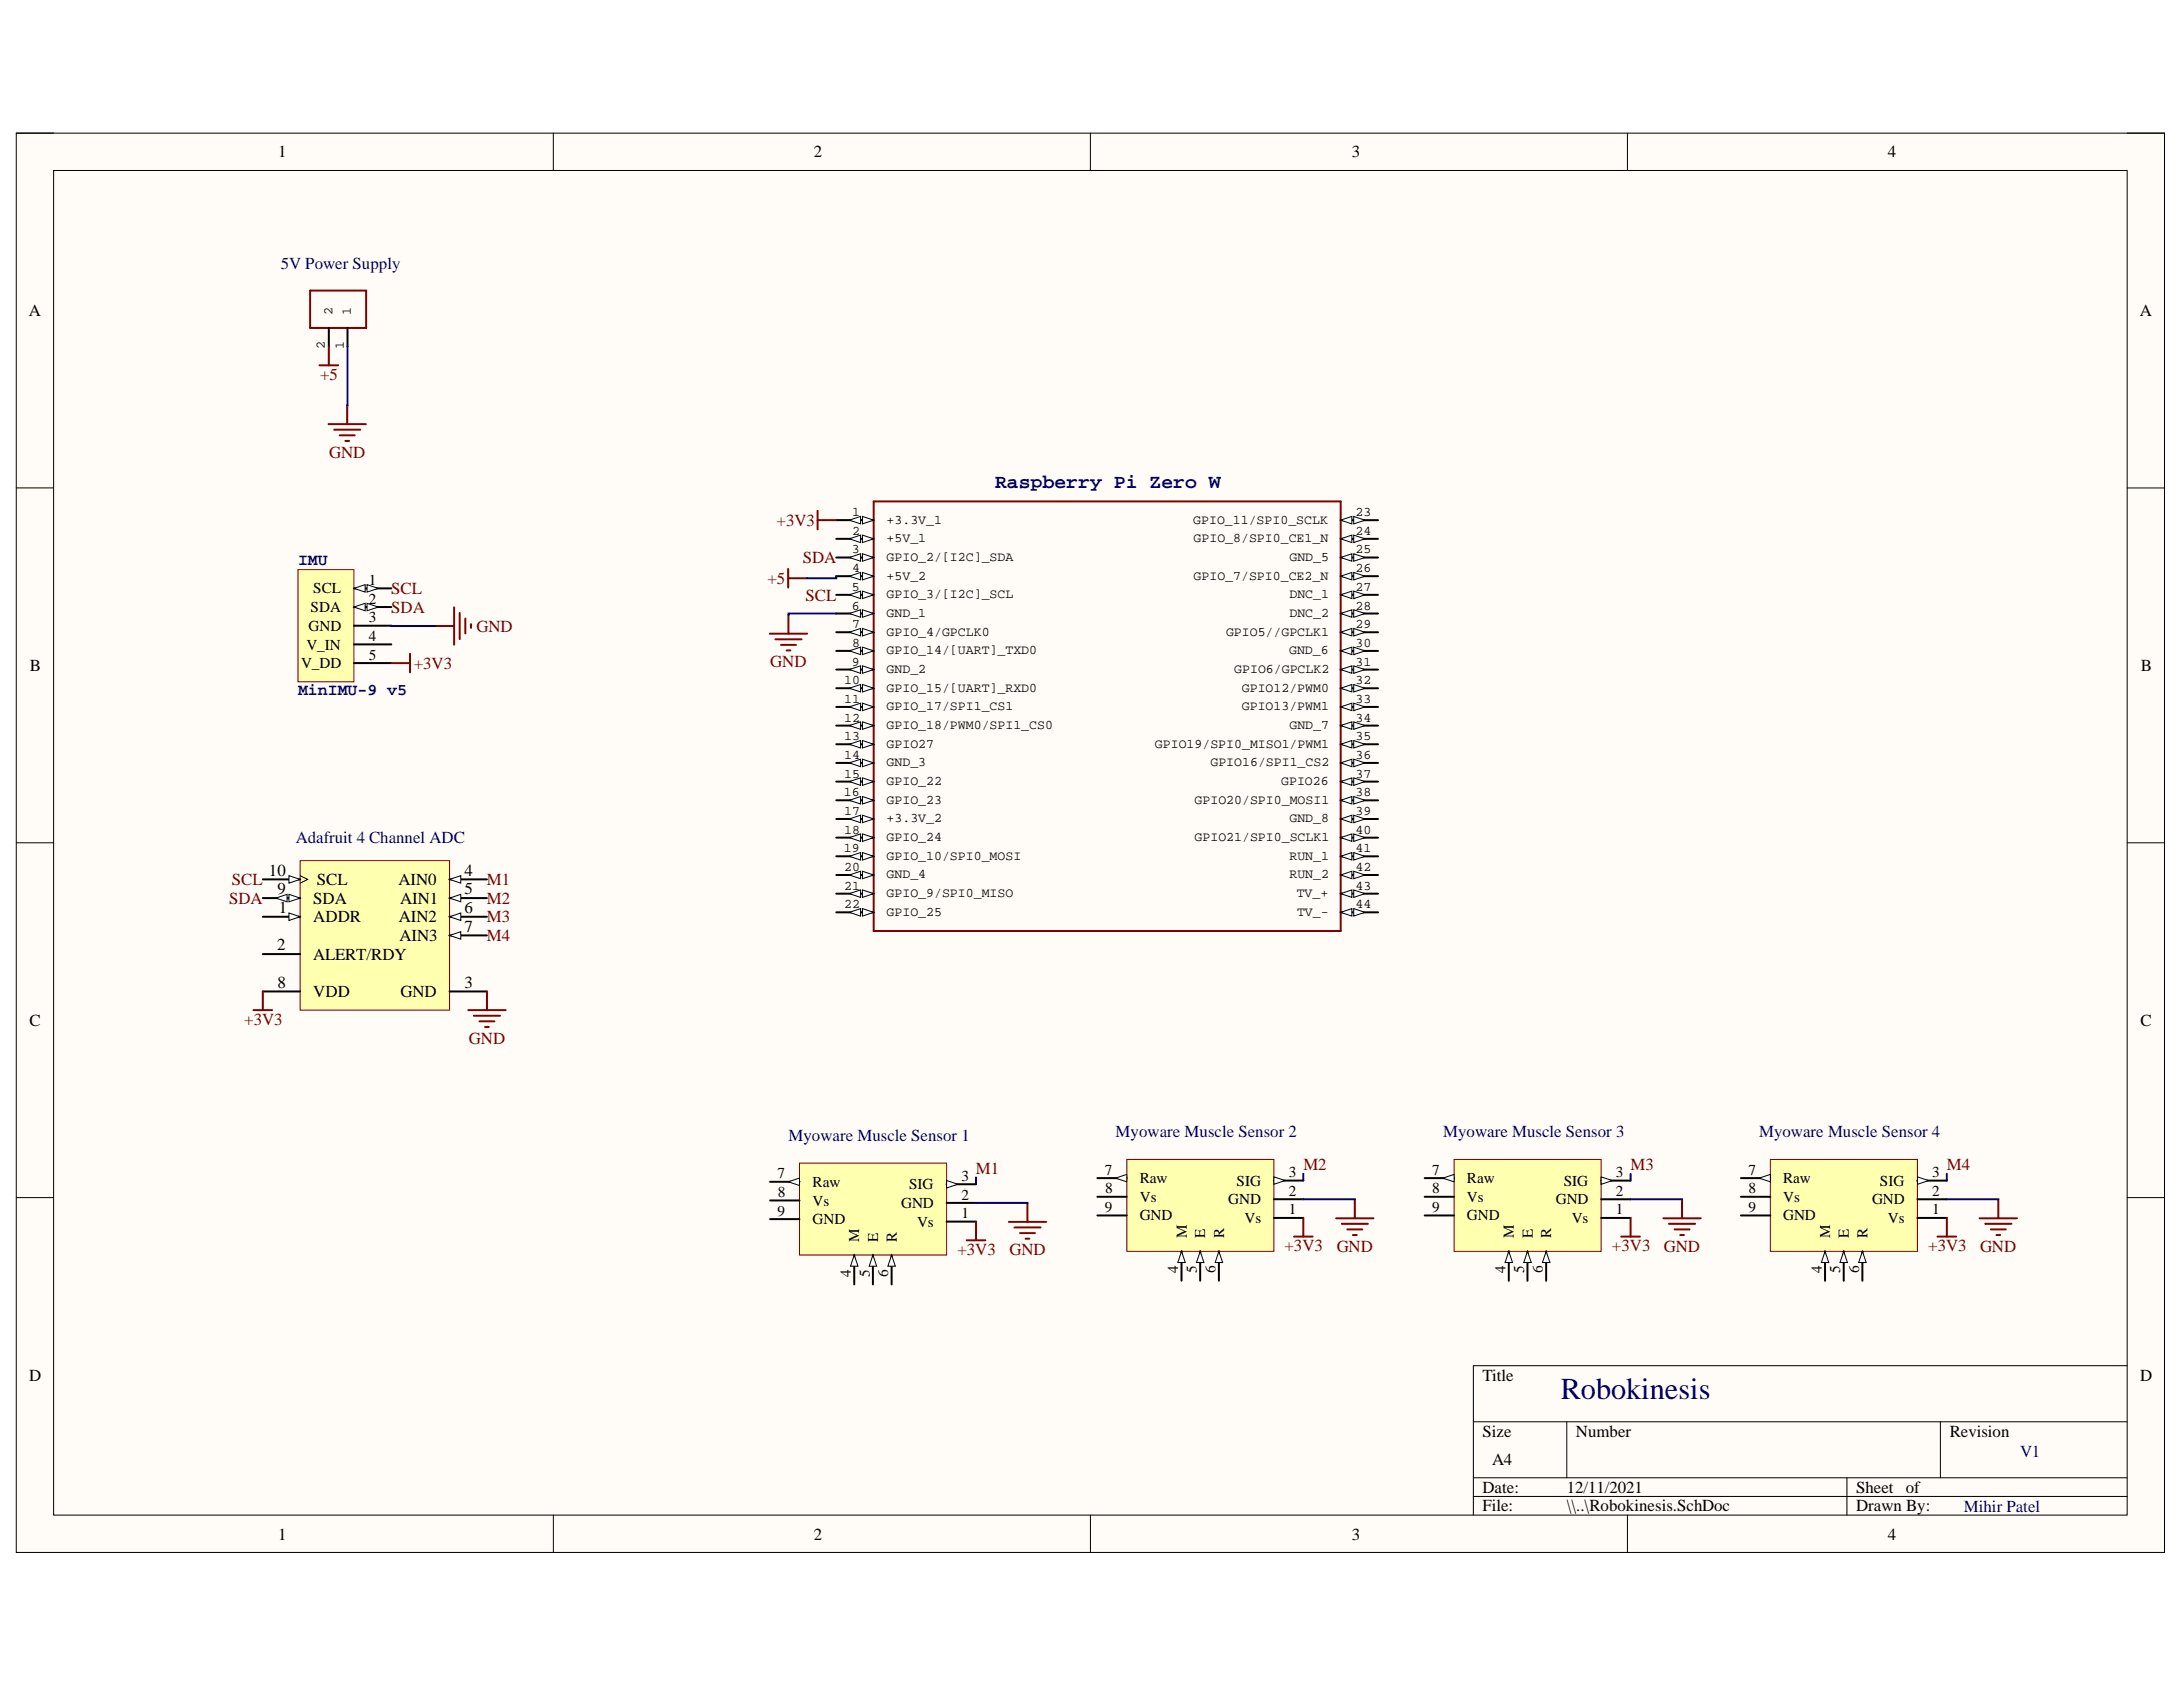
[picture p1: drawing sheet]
<svg xmlns="http://www.w3.org/2000/svg" width="279mm" height="216mm" viewBox="0 0 279 216" stroke-linecap="round" stroke-linejoin="round" font-family="sans-serif">
<defs><g id="words">
<text font-size="3.9" fill="#000080" x="199.8" y="179">Robokinesis</text>
<text font-size="2.5" fill="#000080" x="127.4" y="62.4">Raspberry Pi Zero W</text>
<g font-size="2.2">
<text x="35.6" y="20.1">1</text>
<text x="104.2" y="20.1">2</text>
<text x="173" y="20.1">3</text>
<text x="241.6" y="20.1">4</text>
<text x="3.7" y="40.5">A</text>
<text x="273.9" y="40.5">A</text>
<text x="3.8" y="85.9">B</text>
<text x="274" y="85.9">B</text>
<text x="34.4" y="112.1">10</text>
<text x="40.6" y="113.3">SCL</text>
<text x="51" y="113.3">AIN0</text>
<text x="59.5" y="112.1">4</text>
<text x="35.5" y="114.5">9</text>
<text x="35.7" y="116.9">1</text>
<text x="40.1" y="118">ADDR</text>
<text x="40.1" y="115.6">SDA</text>
<text x="51.1" y="118">AIN2</text>
<text x="51.2" y="115.6">AIN1</text>
<text x="59.5" y="114.5">5</text>
<text x="59.5" y="116.9">6</text>
<text x="59.5" y="119.2">7</text>
<text x="35.5" y="121.6">2</text>
<text x="40.1" y="122.8">ALERT/RDY</text>
<text x="51.1" y="120.4">AIN3</text>
<text x="3.8" y="131.3">C</text>
<text x="35.5" y="126.4">8</text>
<text x="40.1" y="127.6">VDD</text>
<text x="51.3" y="127.6">GND</text>
<text x="59.5" y="126.4">3</text>
<text x="273.9" y="131.3">C</text>
<text x="3.7" y="176.7">D</text>
<text x="189.7" y="176.7">Title</text>
<text x="273.9" y="176.7">D</text>
<text x="189.7" y="183.9">Size</text>
<text x="201.7" y="183.9">Number</text>
<text x="249.5" y="183.9">Revision</text>
<text x="189.7" y="191">Date:</text>
<text x="191" y="187.4">A4</text>
<text x="200.5" y="191">12/11/2021</text>
<text x="237.6" y="191">Sheet</text>
<text x="243.9" y="191">of</text>
<text x="35.6" y="197">1</text>
<text x="104.2" y="197">2</text>
<text x="173" y="197">3</text>
<text x="189.7" y="193.4">File:</text>
<text x="200.5" y="193.4">\\..\Robokinesis.SchDoc</text>
<text x="237.6" y="193.4">Drawn By:</text>
<text x="241.6" y="197">4</text>
</g>
<g font-size="2.2" fill="#000080">
<text x="36" y="34.5">5V Power Supply</text>
<text x="37.9" y="107.9">Adafruit 4 Channel ADC</text>
<text x="100.9" y="146">Myoware Muscle Sensor 1</text>
<text x="142.8" y="145.5">Myoware Muscle Sensor 2</text>
<text x="184.7" y="145.5">Myoware Muscle Sensor 3</text>
<text x="225.1" y="145.5">Myoware Muscle Sensor 4</text>
<text x="258.6" y="186.5">V1</text>
<text x="251.4" y="193.5">Mihir Patel</text>
</g>
<g font-size="2.2" fill="#800000">
<text x="41" y="48.7">+5</text>
<text x="42.1" y="58.6">GND</text>
<text x="99.4" y="67.3">+3V3</text>
<text x="50.1" y="76">SCL</text>
<text x="98.3" y="74.7">+5</text>
<text x="102.7" y="72">SDA</text>
<text x="103.1" y="76.9">SCL</text>
<text x="50.1" y="78.4">SDA</text>
<text x="61" y="80.8">GND</text>
<text x="53" y="85.6">+3V3</text>
<text x="98.6" y="85.4">GND</text>
<text x="29.7" y="113.3">SCL</text>
<text x="62.3" y="113.3">M1</text>
<text x="29.3" y="115.6">SDA</text>
<text x="62.3" y="115.6">M2</text>
<text x="62.3" y="118">M3</text>
<text x="62.3" y="120.4">M4</text>
<text x="31.3" y="131.2">+3V3</text>
<text x="60" y="133.6">GND</text>
<text x="166.8" y="149.8">M2</text>
<text x="208.7" y="149.8">M3</text>
<text x="249.2" y="149.8">M4</text>
<text x="124.9" y="150.2">M1</text>
<text x="122.5" y="160.6">+3V3</text>
<text x="129.2" y="160.7">GND</text>
<text x="164.4" y="160.2">+3V3</text>
<text x="171.1" y="160.2">GND</text>
<text x="206.3" y="160.2">+3V3</text>
<text x="213" y="160.2">GND</text>
<text x="246.8" y="160.2">+3V3</text>
<text x="253.4" y="160.2">GND</text>
</g>
<g font-size="2.1" fill="#000080">
<text x="38.2" y="72.3">IMU</text>
<text x="38.2" y="89">MinIMU-9 v5</text>
</g>
<g font-size="1.9">
<text x="40.1" y="75.9">SCL</text>
<text x="47.2" y="74.9">1</text>
<text x="47.2" y="77.2">2</text>
<text x="39.2" y="83.1">V_IN</text>
<text x="39.5" y="80.7">GND</text>
<text x="39.8" y="78.3">SDA</text>
<text x="47.2" y="79.7">3</text>
<text x="47.2" y="82">4</text>
<text x="38.5" y="85.5">V_DD</text>
<text x="47.2" y="84.4">5</text>
<text x="99.5" y="150.8">7</text>
<text x="99.5" y="155.6">9</text>
<text x="99.6" y="153.2">8</text>
<text x="104" y="151.9">Raw</text>
<text x="104" y="154.3">Vs</text>
<text x="115.3" y="154.6">GND</text>
<text x="116.4" y="152.2">SIG</text>
<text x="123.1" y="155.9">1</text>
<text x="123.1" y="153.5">2</text>
<text x="123.1" y="151.1">3</text>
<text x="141.4" y="150.4">7</text>
<text x="141.4" y="155.1">9</text>
<text x="141.4" y="152.7">8</text>
<text x="145.9" y="151.4">Raw</text>
<text x="145.9" y="153.8">Vs</text>
<text x="157.2" y="154.1">GND</text>
<text x="158.3" y="151.7">SIG</text>
<text x="165" y="155.4">1</text>
<text x="165" y="153.1">2</text>
<text x="165" y="150.6">3</text>
<text x="183.3" y="150.4">7</text>
<text x="183.3" y="152.7">8</text>
<text x="183.3" y="155.1">9</text>
<text x="187.7" y="151.4">Raw</text>
<text x="187.7" y="153.8">Vs</text>
<text x="199.1" y="154.1">GND</text>
<text x="200.1" y="151.7">SIG</text>
<text x="206.8" y="155.4">1</text>
<text x="206.8" y="153.1">2</text>
<text x="206.8" y="150.6">3</text>
<text x="223.8" y="150.4">7</text>
<text x="223.8" y="152.7">8</text>
<text x="223.8" y="155.1">9</text>
<text x="228.2" y="151.4">Raw</text>
<text x="228.2" y="153.8">Vs</text>
<text x="239.6" y="154.1">GND</text>
<text x="240.6" y="151.7">SIG</text>
<text x="247.3" y="155.4">1</text>
<text x="247.3" y="153.1">2</text>
<text x="247.3" y="150.6">3</text>
<text x="104" y="156.7">GND</text>
<text x="110" y="158.9" transform="rotate(-90 110 158.9)">M</text>
<text x="112.4" y="158.9" transform="rotate(-90 112.4 158.9)">E</text>
<text x="114.8" y="158.9" transform="rotate(-90 114.8 158.9)">R</text>
<text x="117.4" y="157">Vs</text>
<text x="145.9" y="156.2">GND</text>
<text x="151.9" y="158.5" transform="rotate(-90 151.9 158.5)">M</text>
<text x="154.3" y="158.5" transform="rotate(-90 154.3 158.5)">E</text>
<text x="156.7" y="158.5" transform="rotate(-90 156.7 158.5)">R</text>
<text x="159.3" y="156.5">Vs</text>
<text x="187.7" y="156.2">GND</text>
<text x="193.8" y="158.5" transform="rotate(-90 193.8 158.5)">M</text>
<text x="196.2" y="158.5" transform="rotate(-90 196.2 158.5)">E</text>
<text x="198.5" y="158.5" transform="rotate(-90 198.5 158.5)">R</text>
<text x="201.2" y="156.5">Vs</text>
<text x="228.2" y="156.2">GND</text>
<text x="234.2" y="158.5" transform="rotate(-90 234.2 158.5)">M</text>
<text x="236.6" y="158.5" transform="rotate(-90 236.6 158.5)">E</text>
<text x="239" y="158.5" transform="rotate(-90 239 158.5)">R</text>
<text x="241.6" y="156.5">Vs</text>
<text x="108.9" y="163.4" transform="rotate(-90 108.9 163.4)">4</text>
<text x="111.3" y="163.4" transform="rotate(-90 111.3 163.4)">5</text>
<text x="113.7" y="163.4" transform="rotate(-90 113.7 163.4)">6</text>
<text x="150.8" y="163" transform="rotate(-90 150.8 163)">4</text>
<text x="153.2" y="162.9" transform="rotate(-90 153.2 162.9)">5</text>
<text x="155.6" y="163" transform="rotate(-90 155.6 163)">6</text>
<text x="192.7" y="163" transform="rotate(-90 192.7 163)">4</text>
<text x="195.1" y="162.9" transform="rotate(-90 195.1 162.9)">5</text>
<text x="197.5" y="163" transform="rotate(-90 197.5 163)">6</text>
<text x="233.2" y="163" transform="rotate(-90 233.2 163)">4</text>
<text x="235.5" y="162.9" transform="rotate(-90 235.5 162.9)">5</text>
<text x="238" y="163" transform="rotate(-90 238 163)">6</text>
</g>
<g font-size="1.7">
<text x="42.5" y="40.3" transform="rotate(-90 42.5 40.3)">2</text>
<text x="44.9" y="40.3" transform="rotate(-90 44.9 40.3)">1</text>
<text x="41.6" y="44.7" transform="rotate(-90 41.6 44.7)">2</text>
<text x="44" y="44.7" transform="rotate(-90 44 44.7)">1</text>
<text x="109" y="70.8">3</text>
<text x="109.1" y="66">1</text>
<text x="109.1" y="68.5">2</text>
<text x="113.5" y="67">+3.3V_1</text>
<text x="113.5" y="69.4">+5V_1</text>
<text x="113.5" y="71.8">GPIO_2/[I2C]_SDA</text>
<text x="152.7" y="67">GPIO_11/SPI0_SCLK</text>
<text x="152.8" y="69.4">GPIO_8/SPI0_CE1_N</text>
<text x="165" y="71.8">GND_5</text>
<text x="173.5" y="66">23</text>
<text x="173.5" y="68.5">24</text>
<text x="173.5" y="70.8">25</text>
<text x="109" y="75.6">5</text>
<text x="109.1" y="73.2">4</text>
<text x="113.5" y="74.2">+5V_2</text>
<text x="113.5" y="76.6">GPIO_3/[I2C]_SCL</text>
<text x="152.8" y="74.2">GPIO_7/SPI0_CE2_N</text>
<text x="165" y="76.6">DNC_1</text>
<text x="173.5" y="73.2">26</text>
<text x="173.5" y="75.6">27</text>
<text x="109" y="78">6</text>
<text x="109.1" y="80.4">7</text>
<text x="109.1" y="82.8">8</text>
<text x="113.5" y="79">GND_1</text>
<text x="113.5" y="81.3">GPIO_4/GPCLK0</text>
<text x="113.5" y="83.8">GPIO_14/[UART]_TXD0</text>
<text x="156.9" y="81.3">GPIO5//GPCLK1</text>
<text x="165" y="83.8">GND_6</text>
<text x="165" y="79">DNC_2</text>
<text x="173.5" y="78">28</text>
<text x="173.5" y="80.4">29</text>
<text x="173.5" y="82.8">30</text>
<text x="108.1" y="87.6">10</text>
<text x="108.1" y="90">11</text>
<text x="109" y="85.2">9</text>
<text x="113.5" y="86.1">GND_2</text>
<text x="113.5" y="88.5">GPIO_15/[UART]_RXD0</text>
<text x="158" y="86.1">GPIO6/GPCLK2</text>
<text x="158.9" y="88.5">GPIO12/PWM0</text>
<text x="173.5" y="85.2">31</text>
<text x="173.5" y="87.6">32</text>
<text x="173.5" y="90">33</text>
<text x="108.1" y="92.3">12</text>
<text x="108.1" y="94.8">13</text>
<text x="113.5" y="90.9">GPIO_17/SPI1_CS1</text>
<text x="113.5" y="93.3">GPIO_18/PWM0/SPI1_CS0</text>
<text x="113.5" y="95.7">GPIO27</text>
<text x="147.8" y="95.7">GPIO19/SPI0_MISO1/PWM1</text>
<text x="158.9" y="90.9">GPIO13/PWM1</text>
<text x="165" y="93.3">GND_7</text>
<text x="173.5" y="92.3">34</text>
<text x="173.5" y="94.8">35</text>
<text x="108" y="101.9">16</text>
<text x="108.1" y="97.1">14</text>
<text x="108.1" y="99.5">15</text>
<text x="113.5" y="98.1">GND_3</text>
<text x="113.5" y="100.5">GPIO_22</text>
<text x="154.9" y="98.1">GPIO16/SPI1_CS2</text>
<text x="164" y="100.5">GPIO26</text>
<text x="173.5" y="97.1">36</text>
<text x="173.5" y="99.5">37</text>
<text x="173.5" y="101.9">38</text>
<text x="108.1" y="104.3">17</text>
<text x="108.1" y="106.7">18</text>
<text x="113.5" y="102.9">GPIO_23</text>
<text x="113.5" y="105.2">+3.3V_2</text>
<text x="113.5" y="107.6">GPIO_24</text>
<text x="152.9" y="102.9">GPIO20/SPI0_MOSI1</text>
<text x="152.9" y="107.6">GPIO21/SPI0_SCLK1</text>
<text x="165" y="105.2">GND_8</text>
<text x="173.5" y="104.3">39</text>
<text x="173.5" y="106.7">40</text>
<text x="108" y="109.1">19</text>
<text x="108.1" y="111.5">20</text>
<text x="108.1" y="113.9">21</text>
<text x="113.5" y="110">GPIO_10/SPI0_MOSI</text>
<text x="113.5" y="112.4">GND_4</text>
<text x="165" y="110">RUN_1</text>
<text x="165" y="112.4">RUN_2</text>
<text x="173.5" y="109.1">41</text>
<text x="173.5" y="111.5">42</text>
<text x="173.5" y="113.9">43</text>
<text x="108.1" y="116.2">22</text>
<text x="113.5" y="114.8">GPIO_9/SPI0_MISO</text>
<text x="113.5" y="117.2">GPIO_25</text>
<text x="166" y="114.8">TV_+</text>
<text x="166" y="117.2">TV_-</text>
<text x="173.5" y="116.2">44</text>
</g>
</g></defs>
<path d="M2.1 17h274.9v181.7h-274.9z" fill-rule="evenodd" fill="#fffcf8"/>
<path d="M2.1 17h274.9v181.7h-274.9z" fill="none" stroke="#000" stroke-width=".13"/>
<path d="M6.9 21.8h265.4v172.1h-265.4z" fill-rule="evenodd" fill="#fffcf8"/>
<g fill="none" stroke="#000" stroke-width=".13">
<path d="M2.1 17h4.8M70.8 17v4.8M139.6 17v4.8M208.3 17v4.8M272.3 17h4.7v4.8M6.9 21.8h265.4v172.1h-265.4zM2.1 62.4h4.8M272.3 62.4h4.7M2.1 107.9h4.8M272.3 107.9h4.7M2.1 153.3h4.8M272.3 153.3h4.7"/>
<path d="M272.3 174.8h-83.7v19.1M70.8 193.9v4.8M139.6 193.9v4.8M188.6 182h83.7M188.6 189.1h83.7M188.6 191.5h83.7M200.5 182v7.1M208.3 193.9v4.8M236.4 189.1v4.8M248.3 182v7.1M277 193.9v4.8"/>
</g>
<path d="M111.8 64.2h59.8v54.9h-59.8z" fill="none" stroke="#800000" stroke-width=".25"/>
<path d="M107 66.6h4.8" fill="none" stroke="#000" stroke-width=".25"/>
<path d="M110.4 66.1l1.4 .5-1.4 .4z" fill="#f8fcff"/>
<path d="M110.4 66.1l1.4 .5-1.4 .4z" fill="none" stroke="#000" stroke-width=".13"/>
<path d="M108.7 66.6l1.4-.5v.9z" fill="#f8fcff"/>
<path d="M108.7 66.6l1.4-.5v.9z" fill="none" stroke="#000" stroke-width=".13"/>
<path d="M107 69h4.8" fill="none" stroke="#000" stroke-width=".25"/>
<path d="M110.4 68.5l1.4 .5-1.4 .4z" fill="#f8fcff"/>
<path d="M110.4 68.5l1.4 .5-1.4 .4z" fill="none" stroke="#000" stroke-width=".13"/>
<path d="M108.7 69l1.4-.5v.9z" fill="#f8fcff"/>
<path d="M108.7 69l1.4-.5v.9z" fill="none" stroke="#000" stroke-width=".13"/>
<path d="M107 71.3h4.8" fill="none" stroke="#000" stroke-width=".25"/>
<path d="M110.4 70.9l1.4 .4-1.4 .5z" fill="#f8fcff"/>
<path d="M110.4 70.9l1.4 .4-1.4 .5z" fill="none" stroke="#000" stroke-width=".13"/>
<path d="M108.7 71.3l1.4-.4v.9z" fill="#f8fcff"/>
<path d="M108.7 71.3l1.4-.4v.9z" fill="none" stroke="#000" stroke-width=".13"/>
<path d="M107 73.7h4.8" fill="none" stroke="#000" stroke-width=".25"/>
<path d="M110.4 73.3l1.4 .4-1.4 .5z" fill="#f8fcff"/>
<path d="M110.4 73.3l1.4 .4-1.4 .5z" fill="none" stroke="#000" stroke-width=".13"/>
<path d="M108.7 73.7l1.4-.4v.9z" fill="#f8fcff"/>
<path d="M108.7 73.7l1.4-.4v.9z" fill="none" stroke="#000" stroke-width=".13"/>
<path d="M107 76.1h4.8" fill="none" stroke="#000" stroke-width=".25"/>
<path d="M110.4 75.7l1.4 .4-1.4 .5z" fill="#f8fcff"/>
<path d="M110.4 75.7l1.4 .4-1.4 .5z" fill="none" stroke="#000" stroke-width=".13"/>
<path d="M108.7 76.1l1.4-.4v.9z" fill="#f8fcff"/>
<path d="M108.7 76.1l1.4-.4v.9z" fill="none" stroke="#000" stroke-width=".13"/>
<path d="M107 78.5h4.8" fill="none" stroke="#000" stroke-width=".25"/>
<path d="M110.4 78l1.4 .5-1.4 .5z" fill="#f8fcff"/>
<path d="M110.4 78l1.4 .5-1.4 .5z" fill="none" stroke="#000" stroke-width=".13"/>
<path d="M108.7 78.5l1.4-.5v1z" fill="#f8fcff"/>
<path d="M108.7 78.5l1.4-.5v1z" fill="none" stroke="#000" stroke-width=".13"/>
<path d="M107 80.9h4.8" fill="none" stroke="#000" stroke-width=".25"/>
<path d="M110.4 80.4l1.4 .5-1.4 .5z" fill="#f8fcff"/>
<path d="M110.4 80.4l1.4 .5-1.4 .5z" fill="none" stroke="#000" stroke-width=".13"/>
<path d="M108.7 80.9l1.4-.5v1z" fill="#f8fcff"/>
<path d="M108.7 80.9l1.4-.5v1z" fill="none" stroke="#000" stroke-width=".13"/>
<path d="M107 83.3h4.8" fill="none" stroke="#000" stroke-width=".25"/>
<path d="M110.4 82.8l1.4 .5-1.4 .5z" fill="#f8fcff"/>
<path d="M110.4 82.8l1.4 .5-1.4 .5z" fill="none" stroke="#000" stroke-width=".13"/>
<path d="M108.7 83.3l1.4-.5v1z" fill="#f8fcff"/>
<path d="M108.7 83.3l1.4-.5v1z" fill="none" stroke="#000" stroke-width=".13"/>
<path d="M107 85.7h4.8" fill="none" stroke="#000" stroke-width=".25"/>
<path d="M110.4 85.2l1.4 .5-1.4 .5z" fill="#f8fcff"/>
<path d="M110.4 85.2l1.4 .5-1.4 .5z" fill="none" stroke="#000" stroke-width=".13"/>
<path d="M108.7 85.7l1.4-.5v1z" fill="#f8fcff"/>
<path d="M108.7 85.7l1.4-.5v1z" fill="none" stroke="#000" stroke-width=".13"/>
<path d="M107 88.1h4.8" fill="none" stroke="#000" stroke-width=".25"/>
<path d="M110.4 87.6l1.4 .5-1.4 .5z" fill="#f8fcff"/>
<path d="M110.4 87.6l1.4 .5-1.4 .5z" fill="none" stroke="#000" stroke-width=".13"/>
<path d="M108.7 88.1l1.4-.5v1z" fill="#f8fcff"/>
<path d="M108.7 88.1l1.4-.5v1z" fill="none" stroke="#000" stroke-width=".13"/>
<path d="M107 90.5h4.8" fill="none" stroke="#000" stroke-width=".25"/>
<path d="M110.4 90l1.4 .5-1.4 .4z" fill="#f8fcff"/>
<path d="M110.4 90l1.4 .5-1.4 .4z" fill="none" stroke="#000" stroke-width=".13"/>
<path d="M108.7 90.5l1.4-.5v.9z" fill="#f8fcff"/>
<path d="M108.7 90.5l1.4-.5v.9z" fill="none" stroke="#000" stroke-width=".13"/>
<path d="M107 92.9h4.8" fill="none" stroke="#000" stroke-width=".25"/>
<path d="M110.4 92.4l1.4 .5-1.4 .4z" fill="#f8fcff"/>
<path d="M110.4 92.4l1.4 .5-1.4 .4z" fill="none" stroke="#000" stroke-width=".13"/>
<path d="M108.7 92.9l1.4-.5v.9z" fill="#f8fcff"/>
<path d="M108.7 92.9l1.4-.5v.9z" fill="none" stroke="#000" stroke-width=".13"/>
<path d="M107 95.2h4.8" fill="none" stroke="#000" stroke-width=".25"/>
<path d="M110.4 94.8l1.4 .4-1.4 .5z" fill="#f8fcff"/>
<path d="M110.4 94.8l1.4 .4-1.4 .5z" fill="none" stroke="#000" stroke-width=".13"/>
<path d="M108.7 95.2l1.4-.4v.9z" fill="#f8fcff"/>
<path d="M108.7 95.2l1.4-.4v.9z" fill="none" stroke="#000" stroke-width=".13"/>
<path d="M107 97.6h4.8" fill="none" stroke="#000" stroke-width=".25"/>
<path d="M110.4 97.2l1.4 .4-1.4 .5z" fill="#f8fcff"/>
<path d="M110.4 97.2l1.4 .4-1.4 .5z" fill="none" stroke="#000" stroke-width=".13"/>
<path d="M108.7 97.6l1.4-.4v.9z" fill="#f8fcff"/>
<path d="M108.7 97.6l1.4-.4v.9z" fill="none" stroke="#000" stroke-width=".13"/>
<path d="M107 100h4.8" fill="none" stroke="#000" stroke-width=".25"/>
<path d="M110.4 99.6l1.4 .4-1.4 .5z" fill="#f8fcff"/>
<path d="M110.4 99.6l1.4 .4-1.4 .5z" fill="none" stroke="#000" stroke-width=".13"/>
<path d="M108.7 100l1.4-.4v.9z" fill="#f8fcff"/>
<path d="M108.7 100l1.4-.4v.9z" fill="none" stroke="#000" stroke-width=".13"/>
<path d="M107 102.4h4.8" fill="none" stroke="#000" stroke-width=".25"/>
<path d="M110.4 101.9l1.4 .5-1.4 .5z" fill="#f8fcff"/>
<path d="M110.4 101.9l1.4 .5-1.4 .5z" fill="none" stroke="#000" stroke-width=".13"/>
<path d="M108.7 102.4l1.4-.5v1z" fill="#f8fcff"/>
<path d="M108.7 102.4l1.4-.5v1z" fill="none" stroke="#000" stroke-width=".13"/>
<path d="M107 104.8h4.8" fill="none" stroke="#000" stroke-width=".25"/>
<path d="M110.4 104.3l1.4 .5-1.4 .5z" fill="#f8fcff"/>
<path d="M110.4 104.3l1.4 .5-1.4 .5z" fill="none" stroke="#000" stroke-width=".13"/>
<path d="M108.7 104.8l1.4-.5v1z" fill="#f8fcff"/>
<path d="M108.7 104.8l1.4-.5v1z" fill="none" stroke="#000" stroke-width=".13"/>
<path d="M107 107.2h4.8" fill="none" stroke="#000" stroke-width=".25"/>
<path d="M110.4 106.7l1.4 .5-1.4 .5z" fill="#f8fcff"/>
<path d="M110.4 106.7l1.4 .5-1.4 .5z" fill="none" stroke="#000" stroke-width=".13"/>
<path d="M108.7 107.2l1.4-.5v1z" fill="#f8fcff"/>
<path d="M108.7 107.2l1.4-.5v1z" fill="none" stroke="#000" stroke-width=".13"/>
<path d="M107 109.6h4.8" fill="none" stroke="#000" stroke-width=".25"/>
<path d="M110.4 109.1l1.4 .5-1.4 .5z" fill="#f8fcff"/>
<path d="M110.4 109.1l1.4 .5-1.4 .5z" fill="none" stroke="#000" stroke-width=".13"/>
<path d="M108.7 109.6l1.4-.5v1z" fill="#f8fcff"/>
<path d="M108.7 109.6l1.4-.5v1z" fill="none" stroke="#000" stroke-width=".13"/>
<path d="M107 112h4.8" fill="none" stroke="#000" stroke-width=".25"/>
<path d="M110.4 111.5l1.4 .5-1.4 .5z" fill="#f8fcff"/>
<path d="M110.4 111.5l1.4 .5-1.4 .5z" fill="none" stroke="#000" stroke-width=".13"/>
<path d="M108.7 112l1.4-.5v1z" fill="#f8fcff"/>
<path d="M108.7 112l1.4-.5v1z" fill="none" stroke="#000" stroke-width=".13"/>
<path d="M107 114.4h4.8" fill="none" stroke="#000" stroke-width=".25"/>
<path d="M110.4 113.9l1.4 .5-1.4 .4z" fill="#f8fcff"/>
<path d="M110.4 113.9l1.4 .5-1.4 .4z" fill="none" stroke="#000" stroke-width=".13"/>
<path d="M108.7 114.4l1.4-.5v.9z" fill="#f8fcff"/>
<path d="M108.7 114.4l1.4-.5v.9z" fill="none" stroke="#000" stroke-width=".13"/>
<path d="M107 116.8h4.8" fill="none" stroke="#000" stroke-width=".25"/>
<path d="M110.4 116.3l1.4 .5-1.4 .4z" fill="#f8fcff"/>
<path d="M110.4 116.3l1.4 .5-1.4 .4z" fill="none" stroke="#000" stroke-width=".13"/>
<path d="M108.7 116.8l1.4-.5v.9z" fill="#f8fcff"/>
<path d="M108.7 116.8l1.4-.5v.9z" fill="none" stroke="#000" stroke-width=".13"/>
<path d="M171.6 66.6h4.8" fill="none" stroke="#000" stroke-width=".25"/>
<path d="M171.6 66.6l1.4-.5v.9z" fill="#f8fcff"/>
<path d="M171.6 66.6l1.4-.5v.9z" fill="none" stroke="#000" stroke-width=".13"/>
<path d="M173.3 66.1l1.4 .5-1.4 .4z" fill="#f8fcff"/>
<path d="M173.3 66.1l1.4 .5-1.4 .4z" fill="none" stroke="#000" stroke-width=".13"/>
<path d="M171.6 69h4.8" fill="none" stroke="#000" stroke-width=".25"/>
<path d="M171.6 69l1.4-.5v.9z" fill="#f8fcff"/>
<path d="M171.6 69l1.4-.5v.9z" fill="none" stroke="#000" stroke-width=".13"/>
<path d="M173.3 68.5l1.4 .5-1.4 .4z" fill="#f8fcff"/>
<path d="M173.3 68.5l1.4 .5-1.4 .4z" fill="none" stroke="#000" stroke-width=".13"/>
<path d="M171.6 71.3h4.8" fill="none" stroke="#000" stroke-width=".25"/>
<path d="M171.6 71.3l1.4-.4v.9z" fill="#f8fcff"/>
<path d="M171.6 71.3l1.4-.4v.9z" fill="none" stroke="#000" stroke-width=".13"/>
<path d="M173.3 70.9l1.4 .4-1.4 .5z" fill="#f8fcff"/>
<path d="M173.3 70.9l1.4 .4-1.4 .5z" fill="none" stroke="#000" stroke-width=".13"/>
<path d="M171.6 73.7h4.8" fill="none" stroke="#000" stroke-width=".25"/>
<path d="M171.6 73.7l1.4-.4v.9z" fill="#f8fcff"/>
<path d="M171.6 73.7l1.4-.4v.9z" fill="none" stroke="#000" stroke-width=".13"/>
<path d="M173.3 73.3l1.4 .4-1.4 .5z" fill="#f8fcff"/>
<path d="M173.3 73.3l1.4 .4-1.4 .5z" fill="none" stroke="#000" stroke-width=".13"/>
<path d="M171.6 76.1h4.8" fill="none" stroke="#000" stroke-width=".25"/>
<path d="M171.6 76.1l1.4-.4v.9z" fill="#f8fcff"/>
<path d="M171.6 76.1l1.4-.4v.9z" fill="none" stroke="#000" stroke-width=".13"/>
<path d="M173.3 75.7l1.4 .4-1.4 .5z" fill="#f8fcff"/>
<path d="M173.3 75.7l1.4 .4-1.4 .5z" fill="none" stroke="#000" stroke-width=".13"/>
<path d="M171.6 78.5h4.8" fill="none" stroke="#000" stroke-width=".25"/>
<path d="M171.6 78.5l1.4-.5v1z" fill="#f8fcff"/>
<path d="M171.6 78.5l1.4-.5v1z" fill="none" stroke="#000" stroke-width=".13"/>
<path d="M173.3 78l1.4 .5-1.4 .5z" fill="#f8fcff"/>
<path d="M173.3 78l1.4 .5-1.4 .5z" fill="none" stroke="#000" stroke-width=".13"/>
<path d="M171.6 80.9h4.8" fill="none" stroke="#000" stroke-width=".25"/>
<path d="M171.6 80.9l1.4-.5v1z" fill="#f8fcff"/>
<path d="M171.6 80.9l1.4-.5v1z" fill="none" stroke="#000" stroke-width=".13"/>
<path d="M173.3 80.4l1.4 .5-1.4 .5z" fill="#f8fcff"/>
<path d="M173.3 80.4l1.4 .5-1.4 .5z" fill="none" stroke="#000" stroke-width=".13"/>
<path d="M171.6 83.3h4.8" fill="none" stroke="#000" stroke-width=".25"/>
<path d="M171.6 83.3l1.4-.5v1z" fill="#f8fcff"/>
<path d="M171.6 83.3l1.4-.5v1z" fill="none" stroke="#000" stroke-width=".13"/>
<path d="M173.3 82.8l1.4 .5-1.4 .5z" fill="#f8fcff"/>
<path d="M173.3 82.8l1.4 .5-1.4 .5z" fill="none" stroke="#000" stroke-width=".13"/>
<path d="M171.6 85.7h4.8" fill="none" stroke="#000" stroke-width=".25"/>
<path d="M171.6 85.7l1.4-.5v1z" fill="#f8fcff"/>
<path d="M171.6 85.7l1.4-.5v1z" fill="none" stroke="#000" stroke-width=".13"/>
<path d="M173.3 85.2l1.4 .5-1.4 .5z" fill="#f8fcff"/>
<path d="M173.3 85.2l1.4 .5-1.4 .5z" fill="none" stroke="#000" stroke-width=".13"/>
<path d="M171.6 88.1h4.8" fill="none" stroke="#000" stroke-width=".25"/>
<path d="M171.6 88.1l1.4-.5v1z" fill="#f8fcff"/>
<path d="M171.6 88.1l1.4-.5v1z" fill="none" stroke="#000" stroke-width=".13"/>
<path d="M173.3 87.6l1.4 .5-1.4 .5z" fill="#f8fcff"/>
<path d="M173.3 87.6l1.4 .5-1.4 .5z" fill="none" stroke="#000" stroke-width=".13"/>
<path d="M171.6 90.5h4.8" fill="none" stroke="#000" stroke-width=".25"/>
<path d="M171.6 90.5l1.4-.5v.9z" fill="#f8fcff"/>
<path d="M171.6 90.5l1.4-.5v.9z" fill="none" stroke="#000" stroke-width=".13"/>
<path d="M173.3 90l1.4 .5-1.4 .4z" fill="#f8fcff"/>
<path d="M173.3 90l1.4 .5-1.4 .4z" fill="none" stroke="#000" stroke-width=".13"/>
<path d="M171.6 92.9h4.8" fill="none" stroke="#000" stroke-width=".25"/>
<path d="M171.6 92.9l1.4-.5v.9z" fill="#f8fcff"/>
<path d="M171.6 92.9l1.4-.5v.9z" fill="none" stroke="#000" stroke-width=".13"/>
<path d="M173.3 92.4l1.4 .5-1.4 .4z" fill="#f8fcff"/>
<path d="M173.3 92.4l1.4 .5-1.4 .4z" fill="none" stroke="#000" stroke-width=".13"/>
<path d="M171.6 95.2h4.8" fill="none" stroke="#000" stroke-width=".25"/>
<path d="M171.6 95.2l1.4-.4v.9z" fill="#f8fcff"/>
<path d="M171.6 95.2l1.4-.4v.9z" fill="none" stroke="#000" stroke-width=".13"/>
<path d="M173.3 94.8l1.4 .4-1.4 .5z" fill="#f8fcff"/>
<path d="M173.3 94.8l1.4 .4-1.4 .5z" fill="none" stroke="#000" stroke-width=".13"/>
<path d="M171.6 97.6h4.8" fill="none" stroke="#000" stroke-width=".25"/>
<path d="M171.6 97.6l1.4-.4v.9z" fill="#f8fcff"/>
<path d="M171.6 97.6l1.4-.4v.9z" fill="none" stroke="#000" stroke-width=".13"/>
<path d="M173.3 97.2l1.4 .4-1.4 .5z" fill="#f8fcff"/>
<path d="M173.3 97.2l1.4 .4-1.4 .5z" fill="none" stroke="#000" stroke-width=".13"/>
<path d="M171.6 100h4.8" fill="none" stroke="#000" stroke-width=".25"/>
<path d="M171.6 100l1.4-.4v.9z" fill="#f8fcff"/>
<path d="M171.6 100l1.4-.4v.9z" fill="none" stroke="#000" stroke-width=".13"/>
<path d="M173.3 99.6l1.4 .4-1.4 .5z" fill="#f8fcff"/>
<path d="M173.3 99.6l1.4 .4-1.4 .5z" fill="none" stroke="#000" stroke-width=".13"/>
<path d="M171.6 102.4h4.8" fill="none" stroke="#000" stroke-width=".25"/>
<path d="M171.6 102.4l1.4-.5v1z" fill="#f8fcff"/>
<path d="M171.6 102.4l1.4-.5v1z" fill="none" stroke="#000" stroke-width=".13"/>
<path d="M173.3 101.9l1.4 .5-1.4 .5z" fill="#f8fcff"/>
<path d="M173.3 101.9l1.4 .5-1.4 .5z" fill="none" stroke="#000" stroke-width=".13"/>
<path d="M171.6 104.8h4.8" fill="none" stroke="#000" stroke-width=".25"/>
<path d="M171.6 104.8l1.4-.5v1z" fill="#f8fcff"/>
<path d="M171.6 104.8l1.4-.5v1z" fill="none" stroke="#000" stroke-width=".13"/>
<path d="M173.3 104.3l1.4 .5-1.4 .5z" fill="#f8fcff"/>
<path d="M173.3 104.3l1.4 .5-1.4 .5z" fill="none" stroke="#000" stroke-width=".13"/>
<path d="M171.6 107.2h4.8" fill="none" stroke="#000" stroke-width=".25"/>
<path d="M171.6 107.2l1.4-.5v1z" fill="#f8fcff"/>
<path d="M171.6 107.2l1.4-.5v1z" fill="none" stroke="#000" stroke-width=".13"/>
<path d="M173.3 106.7l1.4 .5-1.4 .5z" fill="#f8fcff"/>
<path d="M173.3 106.7l1.4 .5-1.4 .5z" fill="none" stroke="#000" stroke-width=".13"/>
<path d="M171.6 109.6h4.8" fill="none" stroke="#000" stroke-width=".25"/>
<path d="M171.6 109.6l1.4-.5v1z" fill="#f8fcff"/>
<path d="M171.6 109.6l1.4-.5v1z" fill="none" stroke="#000" stroke-width=".13"/>
<path d="M173.3 109.1l1.4 .5-1.4 .5z" fill="#f8fcff"/>
<path d="M173.3 109.1l1.4 .5-1.4 .5z" fill="none" stroke="#000" stroke-width=".13"/>
<path d="M171.6 112h4.8" fill="none" stroke="#000" stroke-width=".25"/>
<path d="M171.6 112l1.4-.5v1z" fill="#f8fcff"/>
<path d="M171.6 112l1.4-.5v1z" fill="none" stroke="#000" stroke-width=".13"/>
<path d="M173.3 111.5l1.4 .5-1.4 .5z" fill="#f8fcff"/>
<path d="M173.3 111.5l1.4 .5-1.4 .5z" fill="none" stroke="#000" stroke-width=".13"/>
<path d="M171.6 114.4h4.8" fill="none" stroke="#000" stroke-width=".25"/>
<path d="M171.6 114.4l1.4-.5v.9z" fill="#f8fcff"/>
<path d="M171.6 114.4l1.4-.5v.9z" fill="none" stroke="#000" stroke-width=".13"/>
<path d="M173.3 113.9l1.4 .5-1.4 .4z" fill="#f8fcff"/>
<path d="M173.3 113.9l1.4 .5-1.4 .4z" fill="none" stroke="#000" stroke-width=".13"/>
<path d="M171.6 116.8h4.8" fill="none" stroke="#000" stroke-width=".25"/>
<path d="M171.6 116.8l1.4-.5v.9z" fill="#f8fcff"/>
<path d="M171.6 116.8l1.4-.5v.9z" fill="none" stroke="#000" stroke-width=".13"/>
<path d="M173.3 116.3l1.4 .5-1.4 .4z" fill="#f8fcff"/>
<path d="M173.3 116.3l1.4 .5-1.4 .4z" fill="none" stroke="#000" stroke-width=".13"/>
<path d="M38.1 72.9h7.2v14.4h-7.2z" fill-rule="evenodd" fill="#ffffb0"/>
<path d="M38.1 72.9h7.2v14.4h-7.2z" fill="none" stroke="#800000" stroke-width=".13"/>
<path d="M45.3 75.3h4.8" fill="none" stroke="#000" stroke-width=".25"/>
<path d="M45.3 75.3l1.4-.5v1z" fill="#f8fcff"/>
<path d="M45.3 75.3l1.4-.5v1z" fill="none" stroke="#000" stroke-width=".13"/>
<path d="M47 74.8l1.4 .5-1.4 .5z" fill="#f8fcff"/>
<path d="M47 74.8l1.4 .5-1.4 .5z" fill="none" stroke="#000" stroke-width=".13"/>
<path d="M45.3 77.7h4.8" fill="none" stroke="#000" stroke-width=".25"/>
<path d="M45.3 77.7l1.4-.5v1z" fill="#f8fcff"/>
<path d="M45.3 77.7l1.4-.5v1z" fill="none" stroke="#000" stroke-width=".13"/>
<path d="M47 77.2l1.4 .5-1.4 .5z" fill="#f8fcff"/>
<path d="M47 77.2l1.4 .5-1.4 .5z" fill="none" stroke="#000" stroke-width=".13"/>
<path d="M45.3 80.1h4.8M45.3 82.5h4.8M45.3 84.9h4.8" fill="none" stroke="#000" stroke-width=".25"/>
<path d="M38.4 110.2h19.1v19.1h-19.1z" fill-rule="evenodd" fill="#ffffb0"/>
<path d="M38.4 110.2h19.1v19.1h-19.1z" fill="none" stroke="#800000" stroke-width=".13"/>
<path d="M33.6 117.3h4.8" fill="none" stroke="#000" stroke-width=".25"/>
<path d="M37 116.8l1.4 .5-1.4 .5z" fill="#f8fcff"/>
<path d="M37 116.8l1.4 .5-1.4 .5z" fill="none" stroke="#000" stroke-width=".13"/>
<path d="M57.5 112.5h4.8M33.6 122.1h4.8M57.5 126.9h4.8" fill="none" stroke="#000" stroke-width=".25"/>
<path d="M57.5 112.5l1.5-.4v.9z" fill="#f8fcff"/>
<path d="M57.5 112.5l1.5-.4v.9z" fill="none" stroke="#000" stroke-width=".13"/>
<path d="M57.5 114.9h4.8" fill="none" stroke="#000" stroke-width=".25"/>
<path d="M57.5 114.9l1.5-.4v.9z" fill="#f8fcff"/>
<path d="M57.5 114.9l1.5-.4v.9z" fill="none" stroke="#000" stroke-width=".13"/>
<path d="M57.5 117.3h4.8" fill="none" stroke="#000" stroke-width=".25"/>
<path d="M57.5 117.3l1.5-.5v1z" fill="#f8fcff"/>
<path d="M57.5 117.3l1.5-.5v1z" fill="none" stroke="#000" stroke-width=".13"/>
<path d="M57.5 119.7h4.8" fill="none" stroke="#000" stroke-width=".25"/>
<path d="M57.5 119.7l1.5-.5v1z" fill="#f8fcff"/>
<path d="M57.5 119.7l1.5-.5v1z" fill="none" stroke="#000" stroke-width=".13"/>
<path d="M33.6 114.9h4.8M33.6 126.9h4.8" fill="none" stroke="#000" stroke-width=".25"/>
<path d="M37 114.5l1.4 .4-1.4 .5z" fill="#f8fcff"/>
<path d="M37 114.5l1.4 .4-1.4 .5z" fill="none" stroke="#000" stroke-width=".13"/>
<path d="M35.3 114.9l1.4-.4v.9z" fill="#f8fcff"/>
<path d="M35.3 114.9l1.4-.4v.9z" fill="none" stroke="#000" stroke-width=".13"/>
<path d="M33.6 112.5h4.8" fill="none" stroke="#000" stroke-width=".25"/>
<path d="M37 112.1l1.4 .4-1.4 .5z" fill="#f8fcff"/>
<path d="M37 112.1l1.4 .4-1.4 .5zM38.4 112.1l1 .4-1 .5" fill="none" stroke="#000" stroke-width=".13"/>
<path d="M102.3 148.9h18.9v11.7h-18.9z" fill-rule="evenodd" fill="#ffffb0"/>
<path d="M102.3 148.9h18.9v11.7h-18.9z" fill="none" stroke="#800000" stroke-width=".13"/>
<path d="M121.2 156.3h3.7M121.2 153.9h3.7M121.2 151.6h3.7" fill="none" stroke="#000" stroke-width=".25"/>
<path d="M121.2 151.1l1.4 .5-1.4 .4z" fill="#f8fcff"/>
<path d="M121.2 151.1l1.4 .5-1.4 .4z" fill="none" stroke="#000" stroke-width=".13"/>
<path d="M109.3 160.6v3.8" fill="none" stroke="#000" stroke-width=".25"/>
<path d="M109.3 160.6l.5 1.4h-.9z" fill="#f8fcff"/>
<path d="M109.3 160.6l.5 1.4h-.9z" fill="none" stroke="#000" stroke-width=".13"/>
<path d="M111.7 160.6v3.8" fill="none" stroke="#000" stroke-width=".25"/>
<path d="M111.7 160.6l.5 1.4h-1z" fill="#f8fcff"/>
<path d="M111.7 160.6l.5 1.4h-1z" fill="none" stroke="#000" stroke-width=".13"/>
<path d="M114.1 160.6v3.8" fill="none" stroke="#000" stroke-width=".25"/>
<path d="M114.1 160.6l.5 1.4h-1z" fill="#f8fcff"/>
<path d="M114.1 160.6l.5 1.4h-1z" fill="none" stroke="#000" stroke-width=".13"/>
<path d="M98.6 151.2h3.7" fill="none" stroke="#000" stroke-width=".25"/>
<path d="M100.9 151.2l1.4-.4v.9z" fill="#f8fcff"/>
<path d="M100.9 151.2l1.4-.4v.9z" fill="none" stroke="#000" stroke-width=".13"/>
<path d="M98.6 153.6h3.7M98.6 156h3.7" fill="none" stroke="#000" stroke-width=".25"/>
<path d="M123.7 158.7h2.4M124.9 156.3v2.4M129.1 156.4h4.8M129.8 157.1h3.4M130.6 157.8h1.9M131.3 158.5h.4M131.5 154v2.4" fill="none" stroke="#800000" stroke-width=".25"/>
<path d="M144.2 148.4h18.8v11.7h-18.8z" fill-rule="evenodd" fill="#ffffb0"/>
<path d="M144.2 148.4h18.8v11.7h-18.8z" fill="none" stroke="#800000" stroke-width=".13"/>
<path d="M163 155.9h3.8M163 153.5h3.8M163 151.1h3.8" fill="none" stroke="#000" stroke-width=".25"/>
<path d="M163 150.6l1.5 .5-1.5 .5z" fill="#f8fcff"/>
<path d="M163 150.6l1.5 .5-1.5 .5z" fill="none" stroke="#000" stroke-width=".13"/>
<path d="M151.2 160.1v3.8" fill="none" stroke="#000" stroke-width=".25"/>
<path d="M151.2 160.1l.5 1.5h-1z" fill="#f8fcff"/>
<path d="M151.2 160.1l.5 1.5h-1z" fill="none" stroke="#000" stroke-width=".13"/>
<path d="M153.6 160.1v3.8" fill="none" stroke="#000" stroke-width=".25"/>
<path d="M153.6 160.1l.5 1.5h-1z" fill="#f8fcff"/>
<path d="M153.6 160.1l.5 1.5h-1z" fill="none" stroke="#000" stroke-width=".13"/>
<path d="M156 160.1v3.8" fill="none" stroke="#000" stroke-width=".25"/>
<path d="M156 160.1l.5 1.5h-1z" fill="#f8fcff"/>
<path d="M156 160.1l.5 1.5h-1z" fill="none" stroke="#000" stroke-width=".13"/>
<path d="M140.5 150.8h3.7" fill="none" stroke="#000" stroke-width=".25"/>
<path d="M142.8 150.8l1.4-.5v1z" fill="#f8fcff"/>
<path d="M142.8 150.8l1.4-.5v1z" fill="none" stroke="#000" stroke-width=".13"/>
<path d="M140.5 153.2h3.7M140.5 155.6h3.7" fill="none" stroke="#000" stroke-width=".25"/>
<path d="M165.6 158.3h2.4M166.8 155.9v2.4M171 155.9h4.8M171.7 156.6h3.4M172.4 157.3h2M173.2 158.1h.4M173.4 153.5v2.4" fill="none" stroke="#800000" stroke-width=".25"/>
<path d="M186.1 148.4h18.8v11.8h-18.8z" fill-rule="evenodd" fill="#ffffb0"/>
<path d="M186.1 148.4h18.8v11.8h-18.8z" fill="none" stroke="#800000" stroke-width=".13"/>
<path d="M204.9 155.9h3.8M204.9 153.5h3.8M204.9 151.1h3.8" fill="none" stroke="#000" stroke-width=".25"/>
<path d="M204.9 150.6l1.5 .5-1.5 .5z" fill="#f8fcff"/>
<path d="M204.9 150.6l1.5 .5-1.5 .5z" fill="none" stroke="#000" stroke-width=".13"/>
<path d="M193.1 160.2v3.7" fill="none" stroke="#000" stroke-width=".25"/>
<path d="M193.1 160.2l.5 1.4h-1z" fill="#f8fcff"/>
<path d="M193.1 160.2l.5 1.4h-1z" fill="none" stroke="#000" stroke-width=".13"/>
<path d="M195.5 160.2v3.7" fill="none" stroke="#000" stroke-width=".25"/>
<path d="M195.5 160.2l.5 1.4h-1z" fill="#f8fcff"/>
<path d="M195.5 160.2l.5 1.4h-1z" fill="none" stroke="#000" stroke-width=".13"/>
<path d="M197.9 160.2v3.7" fill="none" stroke="#000" stroke-width=".25"/>
<path d="M197.9 160.2l.5 1.4h-1z" fill="#f8fcff"/>
<path d="M197.9 160.2l.5 1.4h-1z" fill="none" stroke="#000" stroke-width=".13"/>
<path d="M182.3 150.8h3.8" fill="none" stroke="#000" stroke-width=".25"/>
<path d="M184.7 150.8l1.4-.5v1z" fill="#f8fcff"/>
<path d="M184.7 150.8l1.4-.5v1z" fill="none" stroke="#000" stroke-width=".13"/>
<path d="M182.3 153.2h3.8M182.3 155.6h3.8" fill="none" stroke="#000" stroke-width=".25"/>
<path d="M207.5 158.3h2.4M208.7 155.9v2.4M212.9 155.9h4.8M213.6 156.6h3.4M214.3 157.3h1.9M215.1 158.1h.4M215.3 153.5v2.4" fill="none" stroke="#800000" stroke-width=".25"/>
<path d="M226.6 148.4h18.8v11.8h-18.8z" fill-rule="evenodd" fill="#ffffb0"/>
<path d="M226.6 148.4h18.8v11.8h-18.8z" fill="none" stroke="#800000" stroke-width=".13"/>
<path d="M245.4 155.9h3.8M245.4 153.5h3.8M245.4 151.1h3.8" fill="none" stroke="#000" stroke-width=".25"/>
<path d="M245.4 150.6l1.4 .5-1.4 .5z" fill="#f8fcff"/>
<path d="M245.4 150.6l1.4 .5-1.4 .5z" fill="none" stroke="#000" stroke-width=".13"/>
<path d="M233.6 160.2v3.7" fill="none" stroke="#000" stroke-width=".25"/>
<path d="M233.6 160.2l.5 1.4h-1z" fill="#f8fcff"/>
<path d="M233.6 160.2l.5 1.4h-1z" fill="none" stroke="#000" stroke-width=".13"/>
<path d="M236 160.2v3.7" fill="none" stroke="#000" stroke-width=".25"/>
<path d="M236 160.2l.5 1.4h-1z" fill="#f8fcff"/>
<path d="M236 160.2l.5 1.4h-1z" fill="none" stroke="#000" stroke-width=".13"/>
<path d="M238.4 160.2v3.7" fill="none" stroke="#000" stroke-width=".25"/>
<path d="M238.4 160.2l.5 1.4h-1z" fill="#f8fcff"/>
<path d="M238.4 160.2l.5 1.4h-1z" fill="none" stroke="#000" stroke-width=".13"/>
<path d="M222.8 150.8h3.8" fill="none" stroke="#000" stroke-width=".25"/>
<path d="M225.1 150.8l1.5-.5v1z" fill="#f8fcff"/>
<path d="M225.1 150.8l1.5-.5v1z" fill="none" stroke="#000" stroke-width=".13"/>
<path d="M42.1 42v2.4M44.5 42v2.4M222.8 153.2h3.8M222.8 155.6h3.8" fill="none" stroke="#000" stroke-width=".25"/>
<g fill="none" stroke="#800000" stroke-width=".25">
<path d="M39.7 37.2h7.2v4.8h-7.2zM40.9 46.7h2.4M42 54.3h4.8M42.1 44.4v2.3M42.8 55h3.3M43.5 55.7h1.9M44.2 56.4h.5M44.4 51.9v2.4M58.1 77.7v4.8M58.8 78.4v3.4M59.6 79.2v1.9M60.3 79.9v.5"/>
<path d="M100.9 72.8v2.4M100.9 74h2.4M100.9 78.7v2.4M104.6 65.4v2.4M104.6 66.6h2.4M50.1 84.9h2.4M52.5 83.7v2.4M55.7 80.1h2.4M98.5 81.1h4.8M99.2 81.8h3.4M100 82.5h1.9M100.7 83.2h.5"/>
<path d="M32.4 129.3h2.4M33.6 126.9v2.4M59.9 129.3h4.8M60.7 130h3.3M61.4 130.7h1.9M62.1 131.4h.5M62.3 126.9v2.4M248 158.3h2.4M249.2 155.9v2.4M253.4 155.9h4.7M254.1 156.6h3.3M254.8 157.3h1.9"/>
<path d="M255.5 158.1h.5M255.8 153.5v2.4"/>
</g>
<path d="M44.5 44.4l-.1 7.5M107 78.5h-6.1v.2M107 73.7v.3h-3.7M50.1 80.1h5.6M124.9 153.9l6.6 .1M124.9 150.7v.9M166.8 150.2v.9M166.8 153.5h6.6M208.7 153.5h6.6M208.7 150.2v.9M249.2 153.5h6.6M249.2 150.2v.9" fill="none" stroke="#000080" stroke-width=".25"/>
<use href="#words"/>
</svg>
